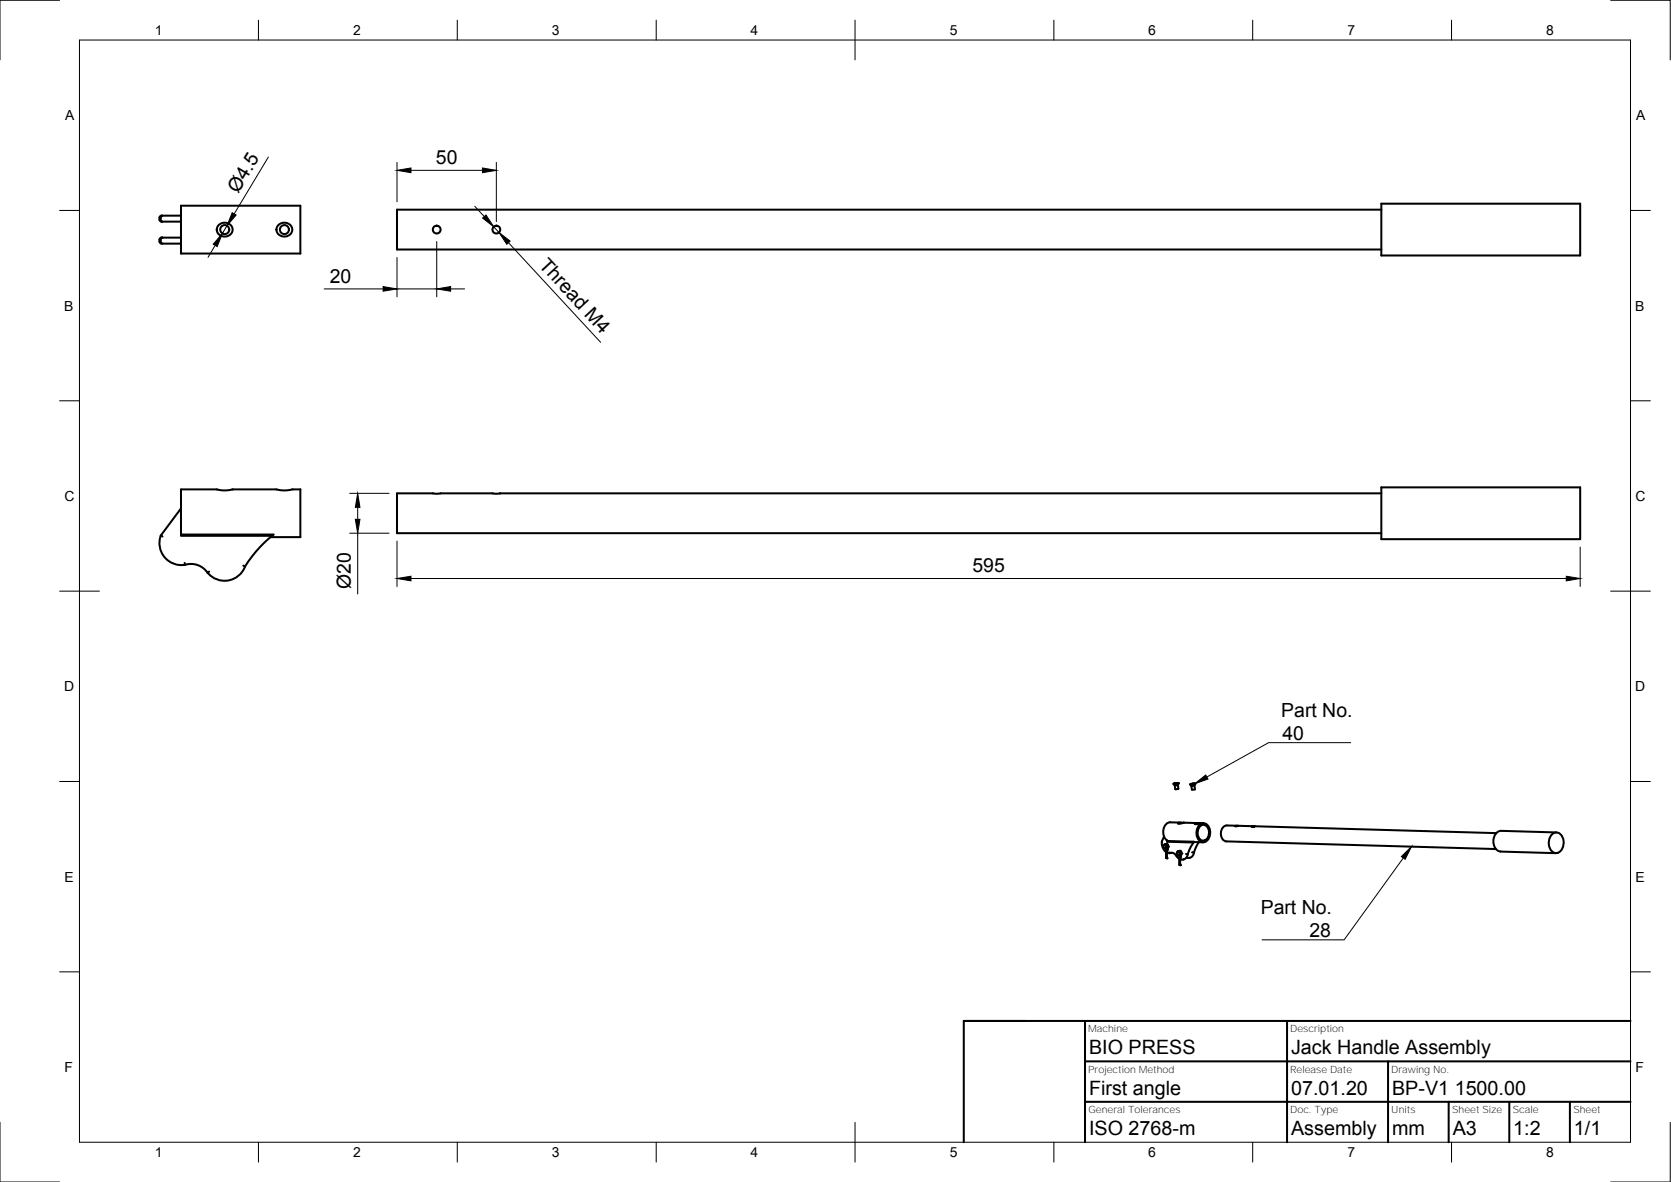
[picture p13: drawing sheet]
<svg xmlns="http://www.w3.org/2000/svg" width="420mm" height="297mm" viewBox="0 0 420 297" stroke-linecap="round" stroke-linejoin="round" font-family="sans-serif">
<defs><g id="words">
<g font-size="5">
<text x="273.8" y="265">BIO PRESS</text>
<text x="324.6" y="265">Jack Handle Assembly</text>
<text x="273.8" y="275.1">First angle</text>
<text x="324.6" y="275.1">07.01.20</text>
<text x="350" y="275.1">BP-V1 1500.00</text>
<text x="273.8" y="285.3">ISO 2768-m</text>
<text x="324.6" y="285.3">Assembly</text>
<text x="350" y="285.3">mm</text>
<text x="365.3" y="285.3">A3</text>
<text x="380.5" y="285.3">1:2</text>
<text x="395.8" y="285.3">1/1</text>
</g>
<g font-size="4.9">
<text x="109.6" y="41.3">50</text>
<text x="59.9" y="48.7" transform="rotate(-59 59.9 48.7)">Ø4.5</text>
<text x="82.9" y="71.1">20</text>
<text x="135.3" y="66.7" transform="rotate(47 135.3 66.7)">Thread M4</text>
<text x="244.5" y="143.8">595</text>
<text x="88.2" y="148" transform="rotate(-90 88.2 148)">Ø20</text>
<text x="322.2" y="180.1">Part No.</text>
<text x="322.4" y="185.9">40</text>
<text x="317" y="229.6">Part No.</text>
<text x="329.2" y="235.5">28</text>
</g>
<g font-size="3.5">
<text x="39" y="8.8">1</text>
<text x="88.8" y="8.8">2</text>
<text x="138.8" y="8.8">3</text>
<text x="188.7" y="8.8">4</text>
<text x="238.8" y="8.8">5</text>
<text x="288.7" y="8.8">6</text>
<text x="338.8" y="8.8">7</text>
<text x="388.8" y="8.8">8</text>
<text x="16.4" y="30.2">A</text>
<text x="411.4" y="30.2">A</text>
<text x="16.2" y="78">B</text>
<text x="411.2" y="78">B</text>
<text x="16.2" y="125.9">C</text>
<text x="411.2" y="125.9">C</text>
<text x="16.2" y="173.7">D</text>
<text x="411.2" y="173.7">D</text>
<text x="16.2" y="221.6">E</text>
<text x="411.2" y="221.6">E</text>
<text x="16.2" y="269.4">F</text>
<text x="411.2" y="269.4">F</text>
<text x="39" y="290.8">1</text>
<text x="88.8" y="290.8">2</text>
<text x="138.8" y="290.8">3</text>
<text x="188.7" y="290.8">4</text>
<text x="238.8" y="290.8">5</text>
<text x="288.7" y="290.8">6</text>
<text x="338.8" y="290.8">7</text>
<text x="388.8" y="290.8">8</text>
</g>
<g font-size="2.5">
<text x="273.6" y="259.4">Machine</text>
<text x="324.4" y="259.4">Description</text>
<text x="273.6" y="269.6">Projection Method</text>
<text x="324.4" y="269.6">Release Date</text>
<text x="349.8" y="269.6">Drawing No.</text>
<text x="273.7" y="279.8">General Tolerances</text>
<text x="324.4" y="279.7">Doc. Type</text>
<text x="349.8" y="279.8">Units</text>
<text x="365.1" y="279.8">Sheet Size</text>
<text x="380.4" y="279.8">Scale</text>
<text x="395.6" y="279.8">Sheet</text>
</g>
</g></defs>
<g fill="none" stroke="#000" stroke-width=".51">
<path d="M40.9 55.7l-.5-.4v-.7l.5-.4-.5 .1a.85 .85 0 0 0 .2 1.4h4.9M40.9 59.7h4.6M40.9 54.2h4.6M45.5 51.7h30v12h-30zM54.9 56.7l.9-.6h1.4l.7 .3 .4 .6 .2 .7-.2 .7-.4 .6-.7 .3h-1.4l-.7-.3-.5-.8-.1-.7zM69.9 56.7l.9-.6 1-.1 .9 .3 .6 .7a1.96 1.96 0 0 1-1.2 2.4 1.96 1.96 0 0 1-2.5-1.1l-.1-.8zM347.3 51.2h50v13h-50zM347.3 52.7h-247.5v10h247.5M40.9 61.2l-.5-.4v-.7l.5-.4-.5 .1a.86 .86 0 0 0 .2 1.4h4.9M40.4 134.6a5.5 5.5 0 0 0 6.1 7.3M45.5 134.3h23.3a30 30 0 0 0-7.2 8.1M45.5 127.8l-5.1 6.8 .5 .2"/>
<path d="M68.7 134.5l-.8 .1h-22.4v-11.6h9l1.5 .2 2.5-.2h11l1.5 .2 4.5-.2v12h-7.5M347.3 124h-247.5v10h247.5M347.3 122.5h50v13h-50zM46.4 141.5l.1 .5M46.5 141.9a5 5 0 0 1 5.7 2M52.6 143.6l-.4 .3M61.2 142.1l.4 .3M61.6 142.3a5.5 5.5 0 0 1-9.4 1.6M295 197l.4 .4M295.1 196.9l1.3-.1zM295.3 196.9v.1M295.4 196.9l-.1 .1"/>
<path d="M295.4 196.9h.1M295.4 197.4l.1 .9 .8-.1M295.4 197h.1M295.4 197.3h.1M295.6 197h.1M295.6 196.9h-.2M295.6 196.9h.1M295.7 197.3h.1M295.8 197.3h-.1M295.8 196.9l-.4 .1M295.9 196.8l-.3 .1M295.9 196.8h.1"/>
<path d="M295.9 196.9h.1M296 196.9h-.1M296 196.8h-.1M296 196.8h.1M296.1 197.2h.1M296.1 196.8v.1M296.1 196.8l.1 .1M296.1 196.8h.1M296.1 196.9h.1M296.2 197.3l-.8 .1M296.2 196.9h-.1M296.2 196.8v.1"/>
<path d="M296.4 196.8l-.2 .5 .1 .9M299.2 197.1l.4 .4 .1 .9M299.2 197.1l1.4-.2zM299.5 197.1h.1M299.5 197l.1 .1M299.6 197l-.2 .1M299.6 197.1h.1M299.6 197.4h.1M299.6 197h.1M299.7 197.1h-.1M299.7 197h-.1M299.8 197.1h.1"/>
<path d="M299.8 197h.1M299.9 197h-.1M299.9 197.4h.1M299.9 197.1h.1M299.9 196.9l.1 .1M300 197.1h-.1M300 196.9h.1M300.1 197l-.1 .1M300.2 197l-.1 .1M300.2 196.9l-.1 .1M300.2 196.9h.1M300.2 197h.1"/>
<path d="M300.2 196.9v.1M300.3 197h.1M300.3 197.3h-.1M300.3 197.3h.1M300.4 197.4l-.8 .1M300.4 196.9v.1M300.4 197h-.1M300.5 198.3l-.8 .1M300.6 196.9l-.3 .5 .2 1M292.1 211.5l.1 .1M292.1 211.5l.2 1.5 .9 1.1M292.7 210.2l-.6 1.3"/>
<path d="M293 212.2h-.2M293.1 212.1h.2l-.4 .1h.4M293.2 212.2l.3-.1 .2 .3-.3 2.4 .1 .9M293.3 214.2h.1M293.3 213.1v2.5l-.1-2.4M293.3 212.2h.2l.1 .6M293.4 211.2l.1 .3M293.5 215.7h.1M293.5 211.2l.2 .1M293.5 211.5l6.1 .2 .6-.1M293.5 214.3l.8 .1M293.6 213l-.6 .2"/>
<path d="M293.6 212.8h.1M293.6 212.8l-.3 2.2 .1 .7M293.7 211.3l-.2 .2M293.7 211.4l6.5 .1M294.1 214.2l.2 .2M294.3 206.7h2.6M294.3 206.6a2.6 2.6 0 0 0-1.2 4.3l.4 .3M294.4 214.3l.7 .1 .8 .8M294.4 214.3l-.1 .1M294.4 214.3h.1M295.9 215.2l.6 .6M295.9 215.1v.1"/>
<path d="M296.2 206.8l1.5-.1-1.1 .3zM296.4 213.9l-.3 .1M296.5 214l.3-.2 .3 .4-.4 2.3 .2 .9M296.6 214.9h-.2M296.6 215.9h.1M296.6 214.9v2.5l-.1-2.5M296.6 213.8l-.3 .1h.4M296.7 214h.2v.5M296.7 213.8l-.2 .1M296.9 217.4h.1M296.9 214.8l-.3 .1M296.9 214.5h.2"/>
<path d="M296.9 214.5l-.3 2.1 .2 .9M297.7 206.7l3.4 .1M298.7 214.6h-.5M298.7 214.6l-.2 .6-.5 .6-.7 .2-.5-.1M300.2 211.6l2.3 .1M300.2 211.6h.1M300.2 211.6l-.7 1.1-.8 1.9M300.2 214.2h-.4M300.4 207l1.5-.1-1 .2zM301.4 211.7l-.8 1.4-.6 1.9-.8 .5h-.9M301.5 207.5a1.49 1.49 0 0 1 1.5-.6 1.49 1.49 0 0 1 1.1 1.3 2.43 2.43 0 0 1-1.7 3.5 2.62 2.62 0 0 1-.9-4.2zM301.6 207.8a1.35 1.35 0 0 1 1.6-.3 1.35 1.35 0 0 1 .8 1.4 1.7 1.7 0 0 1-1.9 2.3 2.39 2.39 0 0 1-.5-3.4z"/>
<path d="M301.9 206.9h.7M310.6 207.6l.7-.1zM314.7 207.7h.8zM376.2 209.4l-67.7-2a2.11 2.11 0 0 0-1.5 2 2.11 2.11 0 0 0 1.4 2l67.7 2M390.1 209.8a1.62 1.62 0 0 1 1.7-.5 1.62 1.62 0 0 1 1.2 1.3 2.62 2.62 0 0 1-1.9 3.8 2.82 2.82 0 0 1-1-4.6zM391.4 209.2l-14-.4a2.76 2.76 0 0 0-1.4 4.4l.8 .7 .5 .1 13.9 .4M242.3 256.6h15.3M272.8 256.6v30.4M323.6 256.6v30.4M410 256.6h-167.7v30.4M272.8 266.7h137.2M272.8 276.9h137.2"/>
<path d="M349 266.7v20.3M364.3 276.9v10.1M379.5 276.9v10.1M394.7 276.9v10.1"/>
<circle cx="56.5" cy="57.7" r="1.13"/>
<circle cx="71.5" cy="57.7" r="1.13"/>
<circle cx="109.8" cy="57.7" r=".98"/>
<circle cx="124.8" cy="57.7" r=".98"/>
<circle cx="292.9" cy="212.7" r=".43"/>
<circle cx="296.2" cy="214.4" r=".43"/>
</g>
<g fill="#000">
<circle cx="293.7" cy="212.8" r=".25"/>
<circle cx="297.1" cy="214.5" r=".25"/>
</g>
<g fill="none" stroke="#000" stroke-width=".25">
<path d="M15 .1h-15v15M20 10.1h390v276.9h-390zM65 5.1v5M115 5.1v5M165 5.1v5M215 5.1v10M265 5.1v5M315 5.1v5M365 5.1v5M405 .1h15v15M67.5 39.5l-8.6 14.2M15 52.9h5"/>
<path d="M57.1 56.7l-1.2 2M99.8 40.8v9.9M103.3 42.8h18M119.4 51.8l2.4 2.6M124.1 57l1.4 1.4M124.8 40.8v14.9M410 52.9h5M54.1 61.7l-1.8 3M81.5 72.6h14.8M99.8 64.7v9.9M99.8 72.6h10M109.8 60.7v13.9"/>
<path d="M113.3 72.6h3.5M127.8 61l23.2 25M15 100.7h5M410 100.7h5M87.9 124h9.9M87.9 134h9.9M89.9 127.5v3M89.9 134v15.3M99.8 136v11.4M397.3 137.5v9.9M15 148.6h10M103.3 145.4h290.5"/>
<path d="M405 148.6h10M15 196.4h5M339.6 186.6h-20.6l-15.6 8.7M410 196.4h5M352.8 215.6l-14.8 20.6h-20.7M15 244.2h5M410 244.2h5M0 282.1v14.9h15M65 287v5M115 287v5M165 287v5M215 282.1v9.9"/>
<path d="M265 287v5M315 287v5M365 287v5M420 282.1v14.9h-15"/>
</g>
<g fill="#000" stroke="#000" stroke-width=".25">
<path d="M58.4 53.5l1 .5-2.3 2.7zM99.8 42.8l3.5-.6v1.2zM121.3 42.2l3.5 .6-3.5 .6zM121.3 54.8l.9-.8 1.9 3zM55.9 58.7l-1.3 3.3-1-.6zM96.3 72l3.5 .6-3.5 .6zM109.8 72.6l3.5-.6v1.2zM125.5 58.4l2.8 2.2-.9 .8zM89.9 124l.6 3.5h-1.2zM89.3 130.5h1.2l-.6 3.5zM99.8 145.4l3.5-.6v1.2zM393.8 144.8l3.5 .6-3.5 .6z"/>
<path d="M300.4 197l2.8-2.2 .5 1zM352.4 215.3l2.5-2.5-1.6 3.1z"/>
</g>
<use href="#words"/>
</svg>
